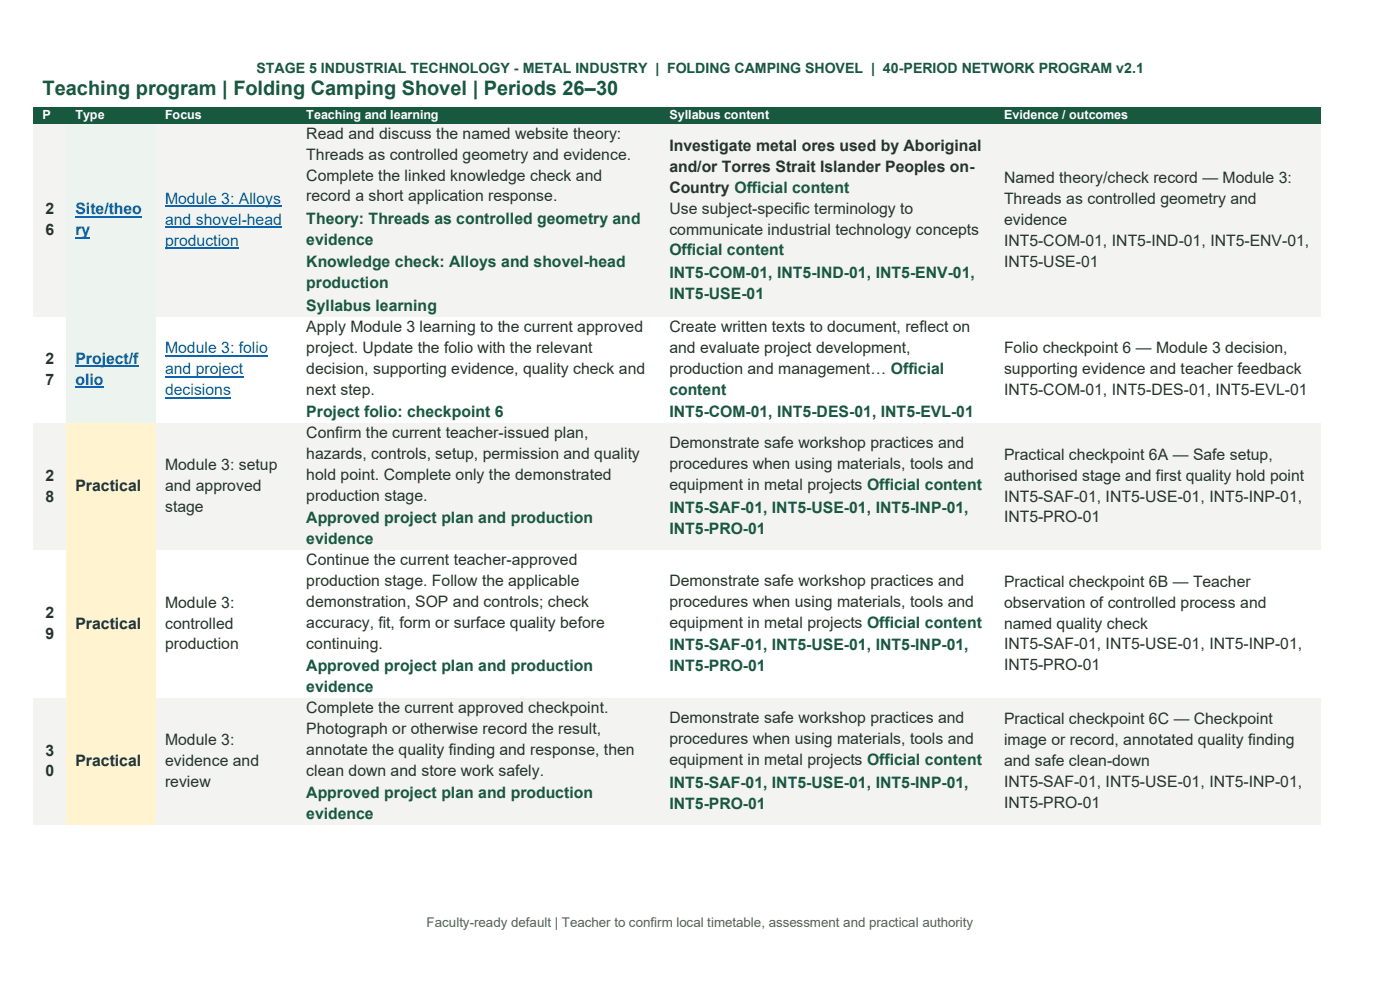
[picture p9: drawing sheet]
<svg xmlns="http://www.w3.org/2000/svg" width="297mm" height="210mm" viewBox="0 0 297 210" stroke-linecap="round" stroke-linejoin="round" font-family="sans-serif">
<defs><g id="words">
<text font-size="4.2" fill="#17583f" x="9" y="20.1">Teaching program | Folding Camping Shovel | Periods 26–30</text>
<g font-size="3.3" fill="#25342d">
<text x="65" y="29.4">Read and discuss the named website theory:</text>
<text x="65" y="33.9">Threads as controlled geometry and evidence.</text>
<text x="142" y="32">Investigate metal ores used by Aboriginal</text>
<text x="65" y="38.3">Complete the linked knowledge check and</text>
<text x="142" y="36.5">and/or Torres Strait Islander Peoples on-</text>
<text x="142" y="40.9">Country Official content</text>
<text x="213" y="38.8">Named theory/check record — Module 3:</text>
<text x="9.7" y="45.5">2</text>
<text x="65" y="42.7">record a short application response.</text>
<text x="142" y="45.3">Use subject-specific terminology to</text>
<text x="213" y="43.3">Threads as controlled geometry and</text>
<text x="213" y="47.7">evidence</text>
<text x="9.7" y="49.9">6</text>
<text x="142" y="49.7">communicate industrial technology concepts</text>
<text x="213" y="52.1">INT5-COM-01, INT5-IND-01, INT5-ENV-01,</text>
<text x="213" y="56.6">INT5-USE-01</text>
<text x="65" y="70.4">Apply Module 3 learning to the current approved</text>
<text x="142" y="70.4">Create written texts to document, reflect on</text>
<text x="9.7" y="77.2">2</text>
<text x="65" y="74.8">project. Update the folio with the relevant</text>
<text x="142" y="74.8">and evaluate project development,</text>
<text x="213" y="75">Folio checkpoint 6 — Module 3 decision,</text>
<text x="9.7" y="81.6">7</text>
<text x="65" y="79.3">decision, supporting evidence, quality check and</text>
<text x="65" y="83.7">next step.</text>
<text x="142" y="79.3">production and management… Official</text>
<text x="213" y="79.4">supporting evidence and teacher feedback</text>
<text x="213" y="83.9">INT5-COM-01, INT5-DES-01, INT5-EVL-01</text>
<text x="65" y="92.9">Confirm the current teacher-issued plan,</text>
<text x="142" y="95.1">Demonstrate safe workshop practices and</text>
<text x="9.7" y="102">2</text>
<text x="35" y="99.8">Module 3: setup</text>
<text x="65" y="97.3">hazards, controls, setup, permission and quality</text>
<text x="65" y="101.8">hold point. Complete only the demonstrated</text>
<text x="142" y="99.5">procedures when using materials, tools and</text>
<text x="213" y="97.5">Practical checkpoint 6A — Safe setup,</text>
<text x="213" y="102">authorised stage and first quality hold point</text>
<text x="9.7" y="106.4">8</text>
<text x="16" y="104.2">Practical</text>
<text x="35" y="104.2">and approved</text>
<text x="65" y="106.2">production stage.</text>
<text x="142" y="104">equipment in metal projects Official content</text>
<text x="213" y="106.4">INT5-SAF-01, INT5-USE-01, INT5-INP-01,</text>
<text x="35" y="108.6">stage</text>
<text x="213" y="110.8">INT5-PRO-01</text>
<text x="65" y="119.9">Continue the current teacher-approved</text>
<text x="65" y="124.3">production stage. Follow the applicable</text>
<text x="142" y="124.3">Demonstrate safe workshop practices and</text>
<text x="213" y="124.5">Practical checkpoint 6B — Teacher</text>
<text x="9.7" y="131.1">2</text>
<text x="35" y="128.9">Module 3:</text>
<text x="65" y="128.7">demonstration, SOP and controls; check</text>
<text x="142" y="128.7">procedures when using materials, tools and</text>
<text x="213" y="128.9">observation of controlled process and</text>
<text x="9.7" y="135.5">9</text>
<text x="16" y="133.3">Practical</text>
<text x="35" y="133.3">controlled</text>
<text x="35" y="137.8">production</text>
<text x="65" y="133.2">accuracy, fit, form or surface quality before</text>
<text x="65" y="137.6">continuing.</text>
<text x="142" y="133.2">equipment in metal projects Official content</text>
<text x="213" y="133.3">named quality check</text>
<text x="213" y="137.8">INT5-SAF-01, INT5-USE-01, INT5-INP-01,</text>
<text x="213" y="142.2">INT5-PRO-01</text>
<text x="65" y="151.2">Complete the current approved checkpoint.</text>
<text x="65" y="155.7">Photograph or otherwise record the result,</text>
<text x="142" y="153.4">Demonstrate safe workshop practices and</text>
<text x="213" y="153.6">Practical checkpoint 6C — Checkpoint</text>
<text x="9.7" y="160.3">3</text>
<text x="35" y="158.1">Module 3:</text>
<text x="65" y="160.1">annotate the quality finding and response, then</text>
<text x="142" y="157.9">procedures when using materials, tools and</text>
<text x="213" y="158.1">image or record, annotated quality finding</text>
<text x="9.7" y="164.7">0</text>
<text x="16" y="162.5">Practical</text>
<text x="35" y="162.5">evidence and</text>
<text x="35" y="167">review</text>
<text x="65" y="164.5">clean down and store work safely.</text>
<text x="142" y="162.3">equipment in metal projects Official content</text>
<text x="213" y="162.5">and safe clean-down</text>
<text x="213" y="167">INT5-SAF-01, INT5-USE-01, INT5-INP-01,</text>
<text x="213" y="171.4">INT5-PRO-01</text>
</g>
<g font-size="3.3" fill="#0563c1">
<text x="16" y="45.5">Site/theo</text>
<text x="35" y="43.3">Module 3: Alloys</text>
<text x="35" y="47.7">and shovel-head</text>
<text x="16" y="49.9">ry</text>
<text x="35" y="52.1">production</text>
<text x="16" y="77.2">Project/f</text>
<text x="35" y="75">Module 3: folio</text>
<text x="16" y="81.6">olio</text>
<text x="35" y="79.4">and project</text>
<text x="35" y="83.9">decisions</text>
</g>
<g font-size="3.3" fill="#17583f">
<text x="65" y="47.5">Theory: Threads as controlled geometry and</text>
<text x="65" y="52">evidence</text>
<text x="65" y="56.7">Knowledge check: Alloys and shovel-head</text>
<text x="142" y="54.2">Official content</text>
<text x="142" y="58.9">INT5-COM-01, INT5-IND-01, INT5-ENV-01,</text>
<text x="65" y="61.2">production</text>
<text x="65" y="66">Syllabus learning</text>
<text x="142" y="63.4">INT5-USE-01</text>
<text x="142" y="83.7">content</text>
<text x="65" y="88.5">Project folio: checkpoint 6</text>
<text x="142" y="88.5">INT5-COM-01, INT5-DES-01, INT5-EVL-01</text>
<text x="65" y="111">Approved project plan and production</text>
<text x="142" y="108.8">INT5-SAF-01, INT5-USE-01, INT5-INP-01,</text>
<text x="142" y="113.2">INT5-PRO-01</text>
<text x="65" y="115.4">evidence</text>
<text x="142" y="137.9">INT5-SAF-01, INT5-USE-01, INT5-INP-01,</text>
<text x="65" y="142.3">Approved project plan and production</text>
<text x="142" y="142.4">INT5-PRO-01</text>
<text x="65" y="146.8">evidence</text>
<text x="142" y="167.1">INT5-SAF-01, INT5-USE-01, INT5-INP-01,</text>
<text x="65" y="169.3">Approved project plan and production</text>
<text x="65" y="173.8">evidence</text>
<text x="142" y="171.5">INT5-PRO-01</text>
</g>
<text font-size="3" fill="#17583f" x="54.4" y="15.5">STAGE 5 INDUSTRIAL TECHNOLOGY - METAL INDUSTRY | FOLDING CAMPING SHOVEL | 40-PERIOD NETWORK PROGRAM v2.1</text>
<text font-size="2.8" fill="#51645b" x="90.5" y="196.8">Faculty-ready default | Teacher to confirm local timetable, assessment and practical authority</text>
<g font-size="2.7" fill="#fff">
<text x="9" y="25.3">P</text>
<text x="16" y="25.3">Type</text>
<text x="35" y="25.3">Focus</text>
<text x="65" y="25.3">Teaching and learning</text>
<text x="142" y="25.3">Syllabus content</text>
<text x="213" y="25.3">Evidence / outcomes</text>
</g>
</g></defs>
<g fill="#17583f">
<path d="M7.1 22.8h7v3.5h-7z" fill-rule="evenodd"/>
<path d="M9 22.8h3.2v3.5h-3.2z" fill-rule="evenodd"/>
<path d="M14.1 22.8h19v3.5h-19z" fill-rule="evenodd"/>
<path d="M16 22.8h15.2v3.5h-15.2z" fill-rule="evenodd"/>
<path d="M33.1 22.8h30v3.5h-30z" fill-rule="evenodd"/>
<path d="M35 22.8h26.2v3.5h-26.2z" fill-rule="evenodd"/>
<path d="M63.1 22.8h77v3.5h-77z" fill-rule="evenodd"/>
<path d="M65 22.8h73.2v3.5h-73.2z" fill-rule="evenodd"/>
<path d="M140.1 22.8h71v3.5h-71z" fill-rule="evenodd"/>
<path d="M142 22.8h67.2v3.5h-67.2z" fill-rule="evenodd"/>
<path d="M211.1 22.8h69v3.5h-69z" fill-rule="evenodd"/>
<path d="M213 22.8h65.2v3.5h-65.2z" fill-rule="evenodd"/>
</g>
<g fill="#f3f4f2">
<path d="M7.1 26.3h7v41h-7z" fill-rule="evenodd"/>
<path d="M9 42.3h3.2v4.5h-3.2z" fill-rule="evenodd"/>
<path d="M9 46.8h3.2v4.4h-3.2z" fill-rule="evenodd"/>
</g>
<g fill="#edf4ef">
<path d="M14.1 26.3h19v41h-19z" fill-rule="evenodd"/>
<path d="M16 42.3h15.2v4.5h-15.2z" fill-rule="evenodd"/>
</g>
<path d="M16 46h14.1" fill="none" stroke="#0563c1" stroke-width=".34"/>
<path d="M16 46.8h15.2v4.4h-15.2z" fill-rule="evenodd" fill="#edf4ef"/>
<path d="M16 50.4h3.2" fill="none" stroke="#0563c1" stroke-width=".34"/>
<g fill="#f3f4f2">
<path d="M33.1 26.3h30v41h-30z" fill-rule="evenodd"/>
<path d="M35 40.1h26.2v4.5h-26.2z" fill-rule="evenodd"/>
</g>
<path d="M35 43.7h24.7" fill="none" stroke="#0563c1" stroke-width=".25"/>
<path d="M35 44.6h26.2v4.4h-26.2z" fill-rule="evenodd" fill="#f3f4f2"/>
<path d="M35 48.2h24.8" fill="none" stroke="#0563c1" stroke-width=".25"/>
<path d="M35 49h26.2v4.4h-26.2z" fill-rule="evenodd" fill="#f3f4f2"/>
<path d="M35 52.6h15.7" fill="none" stroke="#0563c1" stroke-width=".25"/>
<g fill="#f3f4f2">
<path d="M63.1 26.3h77v41h-77z" fill-rule="evenodd"/>
<path d="M65 26.3h73.2v4.4h-73.2z" fill-rule="evenodd"/>
<path d="M65 30.7h73.2v4.5h-73.2z" fill-rule="evenodd"/>
<path d="M65 35.2h73.2v4.4h-73.2z" fill-rule="evenodd"/>
<path d="M65 39.6h73.2v4.4h-73.2z" fill-rule="evenodd"/>
<path d="M65 44h73.2v4.8h-73.2z" fill-rule="evenodd"/>
<path d="M65 48.8h73.2v4.5h-73.2z" fill-rule="evenodd"/>
<path d="M65 53.3h73.2v4.7h-73.2z" fill-rule="evenodd"/>
<path d="M65 58h73.2v4.5h-73.2z" fill-rule="evenodd"/>
<path d="M65 62.5h73.2v4.8h-73.2z" fill-rule="evenodd"/>
<path d="M140.1 26.3h71v41h-71z" fill-rule="evenodd"/>
<path d="M142 28.9h67.2v4.4h-67.2z" fill-rule="evenodd"/>
<path d="M142 33.3h67.2v4.4h-67.2z" fill-rule="evenodd"/>
<path d="M142 37.7h67.2v4.5h-67.2z" fill-rule="evenodd"/>
<path d="M142 42.2h67.2v4.4h-67.2z" fill-rule="evenodd"/>
<path d="M142 46.6h67.2v4.4h-67.2z" fill-rule="evenodd"/>
<path d="M142 51h67.2v4.5h-67.2z" fill-rule="evenodd"/>
<path d="M142 55.5h67.2v4.7h-67.2z" fill-rule="evenodd"/>
<path d="M142 60.2h67.2v4.5h-67.2z" fill-rule="evenodd"/>
<path d="M211.1 26.3h69v41h-69z" fill-rule="evenodd"/>
<path d="M213 35.7h65.2v4.4h-65.2z" fill-rule="evenodd"/>
<path d="M213 40.1h65.2v4.5h-65.2z" fill-rule="evenodd"/>
<path d="M213 44.6h65.2v4.4h-65.2z" fill-rule="evenodd"/>
<path d="M213 49h65.2v4.4h-65.2z" fill-rule="evenodd"/>
<path d="M213 53.4h65.2v4.5h-65.2z" fill-rule="evenodd"/>
</g>
<g fill="#fff">
<path d="M7.1 67.3h7v22.5h-7z" fill-rule="evenodd"/>
<path d="M9 74.1h3.2v4.4h-3.2z" fill-rule="evenodd"/>
<path d="M9 78.5h3.2v4.4h-3.2z" fill-rule="evenodd"/>
</g>
<g fill="#edf4ef">
<path d="M14.1 67.3h19v22.5h-19z" fill-rule="evenodd"/>
<path d="M16 74.1h15.2v4.4h-15.2z" fill-rule="evenodd"/>
</g>
<path d="M16 77.7h13.4" fill="none" stroke="#0563c1" stroke-width=".34"/>
<path d="M16 78.5h15.2v4.4h-15.2z" fill-rule="evenodd" fill="#edf4ef"/>
<path d="M16 82.1h6" fill="none" stroke="#0563c1" stroke-width=".34"/>
<g fill="#fff">
<path d="M33.1 67.3h30v22.5h-30z" fill-rule="evenodd"/>
<path d="M35 71.9h26.2v4.4h-26.2z" fill-rule="evenodd"/>
</g>
<path d="M35 75.5h21.9" fill="none" stroke="#0563c1" stroke-width=".25"/>
<path d="M35 76.3h26.2v4.4h-26.2z" fill-rule="evenodd" fill="#fff"/>
<path d="M35 79.9h16.6" fill="none" stroke="#0563c1" stroke-width=".25"/>
<path d="M35 80.7h26.2v4.4h-26.2z" fill-rule="evenodd" fill="#fff"/>
<path d="M35 84.3h14" fill="none" stroke="#0563c1" stroke-width=".25"/>
<g fill="#fff">
<path d="M63.1 67.3h77v22.5h-77z" fill-rule="evenodd"/>
<path d="M65 67.3h73.2v4.4h-73.2z" fill-rule="evenodd"/>
<path d="M65 71.7h73.2v4.4h-73.2z" fill-rule="evenodd"/>
<path d="M65 76.1h73.2v4.5h-73.2z" fill-rule="evenodd"/>
<path d="M65 80.6h73.2v4.4h-73.2z" fill-rule="evenodd"/>
<path d="M65 85h73.2v4.8h-73.2z" fill-rule="evenodd"/>
<path d="M140.1 67.3h71v22.5h-71z" fill-rule="evenodd"/>
<path d="M142 67.3h67.2v4.4h-67.2z" fill-rule="evenodd"/>
<path d="M142 71.7h67.2v4.4h-67.2z" fill-rule="evenodd"/>
<path d="M142 76.1h67.2v4.5h-67.2z" fill-rule="evenodd"/>
<path d="M142 80.6h67.2v4.4h-67.2z" fill-rule="evenodd"/>
<path d="M142 85h67.2v4.8h-67.2z" fill-rule="evenodd"/>
<path d="M211.1 67.3h69v22.5h-69z" fill-rule="evenodd"/>
<path d="M213 71.9h65.2v4.4h-65.2z" fill-rule="evenodd"/>
<path d="M213 76.3h65.2v4.4h-65.2z" fill-rule="evenodd"/>
<path d="M213 80.7h65.2v4.4h-65.2z" fill-rule="evenodd"/>
</g>
<g fill="#f3f4f2">
<path d="M7.1 89.8h7v26.9h-7z" fill-rule="evenodd"/>
<path d="M9 98.8h3.2v4.5h-3.2z" fill-rule="evenodd"/>
<path d="M9 103.3h3.2v4.4h-3.2z" fill-rule="evenodd"/>
</g>
<g fill="#fff4cf">
<path d="M14.1 89.8h19v26.9h-19z" fill-rule="evenodd"/>
<path d="M16 101h15.2v4.5h-15.2z" fill-rule="evenodd"/>
</g>
<g fill="#f3f4f2">
<path d="M33.1 89.8h30v26.9h-30z" fill-rule="evenodd"/>
<path d="M35 96.6h26.2v4.4h-26.2z" fill-rule="evenodd"/>
<path d="M35 101h26.2v4.5h-26.2z" fill-rule="evenodd"/>
<path d="M35 105.5h26.2v4.4h-26.2z" fill-rule="evenodd"/>
<path d="M63.1 89.8h77v26.9h-77z" fill-rule="evenodd"/>
<path d="M65 89.8h73.2v4.4h-73.2z" fill-rule="evenodd"/>
<path d="M65 94.2h73.2v4.5h-73.2z" fill-rule="evenodd"/>
<path d="M65 98.7h73.2v4.4h-73.2z" fill-rule="evenodd"/>
<path d="M65 103.1h73.2v4.4h-73.2z" fill-rule="evenodd"/>
<path d="M65 107.5h73.2v4.8h-73.2z" fill-rule="evenodd"/>
<path d="M65 112.3h73.2v4.4h-73.2z" fill-rule="evenodd"/>
<path d="M140.1 89.8h71v26.9h-71z" fill-rule="evenodd"/>
<path d="M142 92h67.2v4.4h-67.2z" fill-rule="evenodd"/>
<path d="M142 96.4h67.2v4.5h-67.2z" fill-rule="evenodd"/>
<path d="M142 100.9h67.2v4.4h-67.2z" fill-rule="evenodd"/>
<path d="M142 105.3h67.2v4.8h-67.2z" fill-rule="evenodd"/>
<path d="M142 110.1h67.2v4.4h-67.2z" fill-rule="evenodd"/>
<path d="M211.1 89.8h69v26.9h-69z" fill-rule="evenodd"/>
<path d="M213 94.4h65.2v4.4h-65.2z" fill-rule="evenodd"/>
<path d="M213 98.8h65.2v4.5h-65.2z" fill-rule="evenodd"/>
<path d="M213 103.3h65.2v4.4h-65.2z" fill-rule="evenodd"/>
<path d="M213 107.7h65.2v4.4h-65.2z" fill-rule="evenodd"/>
</g>
<g fill="#fff">
<path d="M7.1 116.7h7v31.4h-7z" fill-rule="evenodd"/>
<path d="M9 128h3.2v4.4h-3.2z" fill-rule="evenodd"/>
<path d="M9 132.4h3.2v4.4h-3.2z" fill-rule="evenodd"/>
</g>
<g fill="#fff4cf">
<path d="M14.1 116.7h19v31.4h-19z" fill-rule="evenodd"/>
<path d="M16 130.2h15.2v4.4h-15.2z" fill-rule="evenodd"/>
</g>
<g fill="#fff">
<path d="M33.1 116.7h30v31.4h-30z" fill-rule="evenodd"/>
<path d="M35 125.8h26.2v4.4h-26.2z" fill-rule="evenodd"/>
<path d="M35 130.2h26.2v4.4h-26.2z" fill-rule="evenodd"/>
<path d="M35 134.6h26.2v4.4h-26.2z" fill-rule="evenodd"/>
<path d="M63.1 116.7h77v31.4h-77z" fill-rule="evenodd"/>
<path d="M65 116.7h73.2v4.4h-73.2z" fill-rule="evenodd"/>
<path d="M65 121.1h73.2v4.5h-73.2z" fill-rule="evenodd"/>
<path d="M65 125.6h73.2v4.4h-73.2z" fill-rule="evenodd"/>
<path d="M65 130h73.2v4.5h-73.2z" fill-rule="evenodd"/>
<path d="M65 134.5h73.2v4.4h-73.2z" fill-rule="evenodd"/>
<path d="M65 138.9h73.2v4.8h-73.2z" fill-rule="evenodd"/>
<path d="M65 143.7h73.2v4.4h-73.2z" fill-rule="evenodd"/>
<path d="M140.1 116.7h71v31.4h-71z" fill-rule="evenodd"/>
<path d="M142 121.1h67.2v4.5h-67.2z" fill-rule="evenodd"/>
<path d="M142 125.6h67.2v4.4h-67.2z" fill-rule="evenodd"/>
<path d="M142 130h67.2v4.5h-67.2z" fill-rule="evenodd"/>
<path d="M142 134.5h67.2v4.8h-67.2z" fill-rule="evenodd"/>
<path d="M142 139.3h67.2v4.4h-67.2z" fill-rule="evenodd"/>
<path d="M211.1 116.7h69v31.4h-69z" fill-rule="evenodd"/>
<path d="M213 121.4h65.2v4.4h-65.2z" fill-rule="evenodd"/>
<path d="M213 125.8h65.2v4.4h-65.2z" fill-rule="evenodd"/>
<path d="M213 130.2h65.2v4.4h-65.2z" fill-rule="evenodd"/>
<path d="M213 134.6h65.2v4.4h-65.2z" fill-rule="evenodd"/>
<path d="M213 139h65.2v4.5h-65.2z" fill-rule="evenodd"/>
</g>
<g fill="#f3f4f2">
<path d="M7.1 148.1h7v26.9h-7z" fill-rule="evenodd"/>
<path d="M9 157.2h3.2v4.4h-3.2z" fill-rule="evenodd"/>
<path d="M9 161.6h3.2v4.4h-3.2z" fill-rule="evenodd"/>
</g>
<g fill="#fff4cf">
<path d="M14.1 148.1h19v26.9h-19z" fill-rule="evenodd"/>
<path d="M16 159.4h15.2v4.4h-15.2z" fill-rule="evenodd"/>
</g>
<g fill="#f3f4f2">
<path d="M33.1 148.1h30v26.9h-30z" fill-rule="evenodd"/>
<path d="M35 154.9h26.2v4.5h-26.2z" fill-rule="evenodd"/>
<path d="M35 159.4h26.2v4.4h-26.2z" fill-rule="evenodd"/>
<path d="M35 163.8h26.2v4.4h-26.2z" fill-rule="evenodd"/>
<path d="M63.1 148.1h77v26.9h-77z" fill-rule="evenodd"/>
<path d="M65 148.1h73.2v4.5h-73.2z" fill-rule="evenodd"/>
<path d="M65 152.6h73.2v4.4h-73.2z" fill-rule="evenodd"/>
<path d="M65 157h73.2v4.4h-73.2z" fill-rule="evenodd"/>
<path d="M65 161.4h73.2v4.5h-73.2z" fill-rule="evenodd"/>
<path d="M65 165.9h73.2v4.7h-73.2z" fill-rule="evenodd"/>
<path d="M65 170.6h73.2v4.4h-73.2z" fill-rule="evenodd"/>
<path d="M140.1 148.1h71v26.9h-71z" fill-rule="evenodd"/>
<path d="M142 150.3h67.2v4.5h-67.2z" fill-rule="evenodd"/>
<path d="M142 154.8h67.2v4.4h-67.2z" fill-rule="evenodd"/>
<path d="M142 159.2h67.2v4.4h-67.2z" fill-rule="evenodd"/>
<path d="M142 163.6h67.2v4.8h-67.2z" fill-rule="evenodd"/>
<path d="M142 168.4h67.2v4.4h-67.2z" fill-rule="evenodd"/>
<path d="M211.1 148.1h69v26.9h-69z" fill-rule="evenodd"/>
<path d="M213 150.5h65.2v4.4h-65.2z" fill-rule="evenodd"/>
<path d="M213 154.9h65.2v4.5h-65.2z" fill-rule="evenodd"/>
<path d="M213 159.4h65.2v4.4h-65.2z" fill-rule="evenodd"/>
<path d="M213 163.8h65.2v4.4h-65.2z" fill-rule="evenodd"/>
<path d="M213 168.2h65.2v4.5h-65.2z" fill-rule="evenodd"/>
</g>
<use href="#words"/>
</svg>
